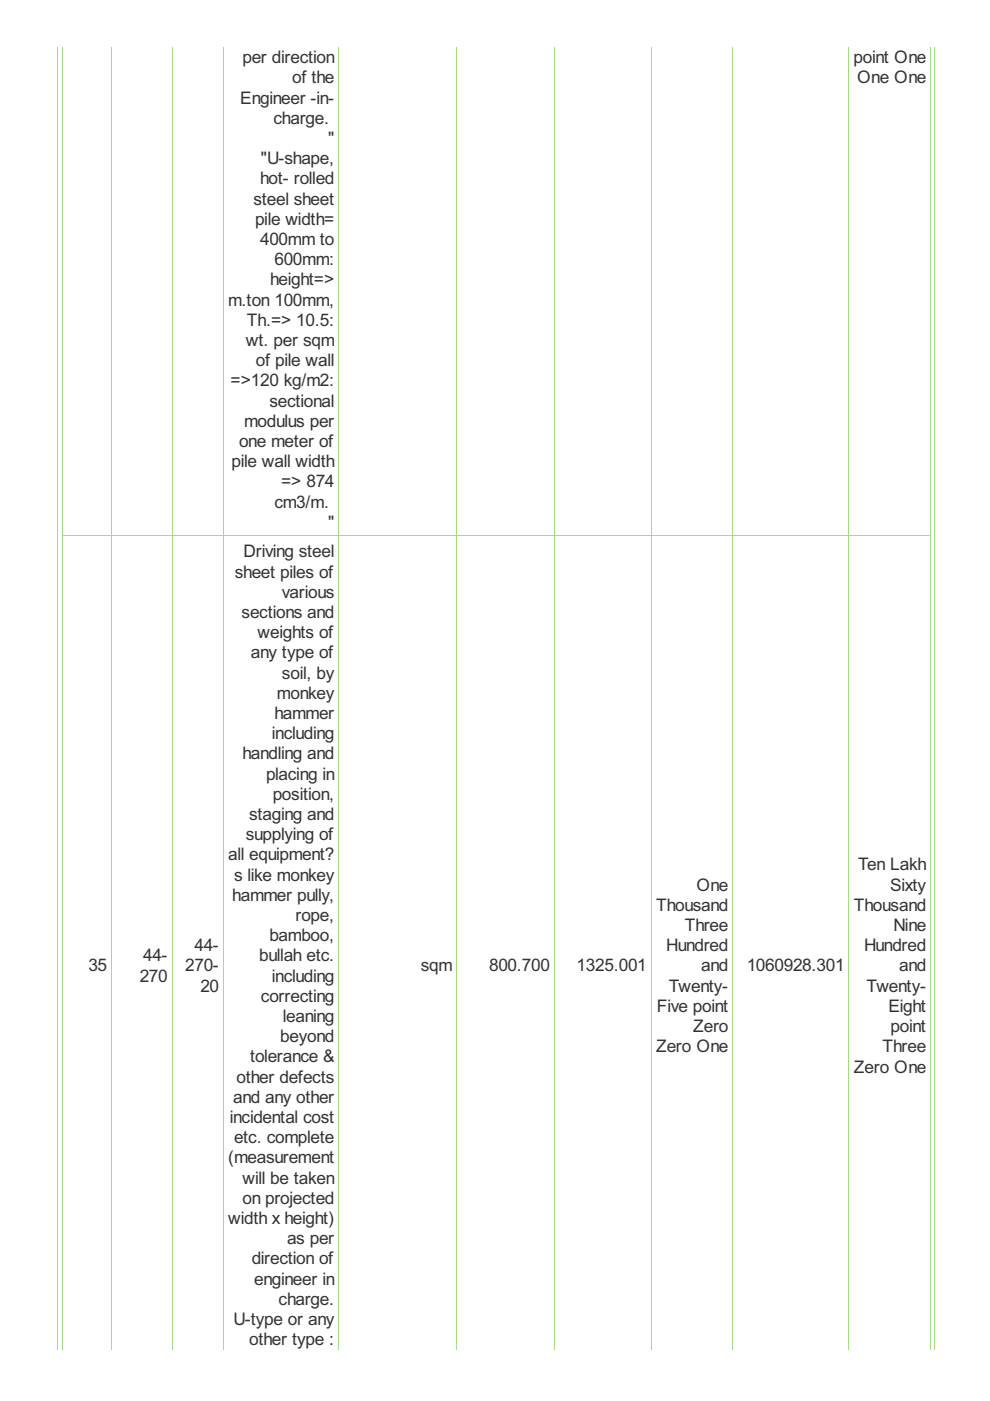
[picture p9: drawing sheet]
<svg xmlns="http://www.w3.org/2000/svg" width="210mm" height="297mm" viewBox="0 0 210 297" stroke-linecap="round" stroke-linejoin="round" font-family="sans-serif">
<defs><g id="words">
<g font-size="4.1" fill="#333">
<text x="51.4" y="13.4">per direction</text>
<text x="61.9" y="17.7">of the</text>
<text x="181" y="13.4">point One</text>
<text x="181.8" y="17.7">One One</text>
<text x="50.9" y="21.9">Engineer -in-</text>
<text x="58" y="26.2">charge.</text>
<text x="55.3" y="34.8">&quot;U-shape,</text>
<text x="69.6" y="30.5">&quot;</text>
<text x="55.1" y="39.1">hot- rolled</text>
<text x="53.7" y="43.4">steel sheet</text>
<text x="54.1" y="47.7">pile width=</text>
<text x="55.1" y="51.9">400mm to</text>
<text x="58.2" y="56.2">600mm:</text>
<text x="48.4" y="64.8">m.ton 100mm,</text>
<text x="57.3" y="60.5">height=&gt;</text>
<text x="52.4" y="69.1">Th.=&gt; 10.5:</text>
<text x="52.1" y="73.4">wt. per sqm</text>
<text x="54.3" y="77.6">of pile wall</text>
<text x="48.9" y="81.9">=&gt;120 kg/m2:</text>
<text x="57.1" y="86.2">sectional</text>
<text x="50.7" y="94.8">one meter of</text>
<text x="51.8" y="90.5">modulus per</text>
<text x="49.1" y="99.1">pile wall width</text>
<text x="58.2" y="107.6">cm3/m.</text>
<text x="59.6" y="103.3">=&gt; 874</text>
<text x="69.6" y="111.9">&quot;</text>
<text x="51.6" y="118.2">Driving steel</text>
<text x="49.8" y="122.4">sheet piles of</text>
<text x="51.2" y="131">sections and</text>
<text x="59.8" y="126.7">various</text>
<text x="54.6" y="135.3">weights of</text>
<text x="53.2" y="139.6">any type of</text>
<text x="59.8" y="143.9">soil, by</text>
<text x="58.7" y="148.1">monkey</text>
<text x="58.2" y="152.4">hammer</text>
<text x="51.4" y="161">handling and</text>
<text x="57.6" y="156.7">including</text>
<text x="56.4" y="165.3">placing in</text>
<text x="52.8" y="173.8">staging and</text>
<text x="57.8" y="169.6">position,</text>
<text x="52.1" y="178.1">supplying of</text>
<text x="48.4" y="182.4">all equipment?</text>
<text x="181.9" y="184.6">Ten Lakh</text>
<text x="49.3" y="191">hammer pully,</text>
<text x="49.6" y="186.7">s like monkey</text>
<text x="147.7" y="188.8">One</text>
<text x="188.7" y="188.8">Sixty</text>
<text x="62.6" y="195.3">rope,</text>
<text x="139.1" y="193.1">Thousand</text>
<text x="145.2" y="197.4">Three</text>
<text x="181" y="193.1">Thousand</text>
<text x="189.4" y="197.4">Nine</text>
<text x="30.3" y="203.8">44-</text>
<text x="41.2" y="201.7">44-</text>
<text x="55" y="203.8">bullah etc.</text>
<text x="57.1" y="199.5">bamboo,</text>
<text x="141.2" y="201.7">Hundred</text>
<text x="183.2" y="201.7">Hundred</text>
<text x="18.7" y="206">35</text>
<text x="29.6" y="208.1">270</text>
<text x="39.3" y="206">270-</text>
<text x="57.6" y="208.1">including</text>
<text x="89.2" y="206">sqm</text>
<text x="103.7" y="206">800.700</text>
<text x="122.3" y="206">1325.001</text>
<text x="148.7" y="206">and</text>
<text x="158.3" y="206">1060928.301</text>
<text x="190.6" y="206">and</text>
<text x="42.5" y="210.3">20</text>
<text x="55.3" y="212.4">correcting</text>
<text x="139.3" y="214.5">Five point</text>
<text x="141.8" y="210.3">Twenty-</text>
<text x="183.7" y="210.3">Twenty-</text>
<text x="188.4" y="214.5">Eight</text>
<text x="59.4" y="221">beyond</text>
<text x="60" y="216.7">leaning</text>
<text x="147" y="218.8">Zero</text>
<text x="188.8" y="218.8">point</text>
<text x="53" y="225.3">tolerance &amp;</text>
<text x="139.1" y="223.1">Zero One</text>
<text x="181" y="227.4">Zero One</text>
<text x="187.1" y="223.1">Three</text>
<text x="49.4" y="233.8">and any other</text>
<text x="50.2" y="229.5">other defects</text>
<text x="48.7" y="238.1">incidental cost</text>
<text x="49.6" y="242.4">etc. complete</text>
<text x="48.4" y="246.7">(measurement</text>
<text x="51.4" y="251">will be taken</text>
<text x="51.4" y="255.2">on projected</text>
<text x="48.4" y="259.5">width x height)</text>
<text x="60.9" y="263.8">as per</text>
<text x="53.4" y="268.1">direction of</text>
<text x="53.9" y="272.4">engineer in</text>
<text x="49.5" y="280.9">U-type or any</text>
<text x="59.1" y="276.7">charge.</text>
<text x="52.8" y="285.2">other type :</text>
</g>
</g></defs>
<g fill="none" stroke="#a8da7f" stroke-width=".21">
<path d="M12.2 9.9v276.3M13.3 9.9v276.3M23.6 9.9v276.3M36.5 9.9v276.3M47.4 9.9v276.3M71.8 9.9v276.3M96.8 9.9v276.3M117.5 9.9v276.3M138.1 9.9v276.3M155.4 9.9v276.3M180 9.9v276.3M197.3 9.9v276.3"/>
<path d="M198.2 9.9v276.3M13.2 113.6h184.2"/>
</g>
<use href="#words"/>
</svg>
